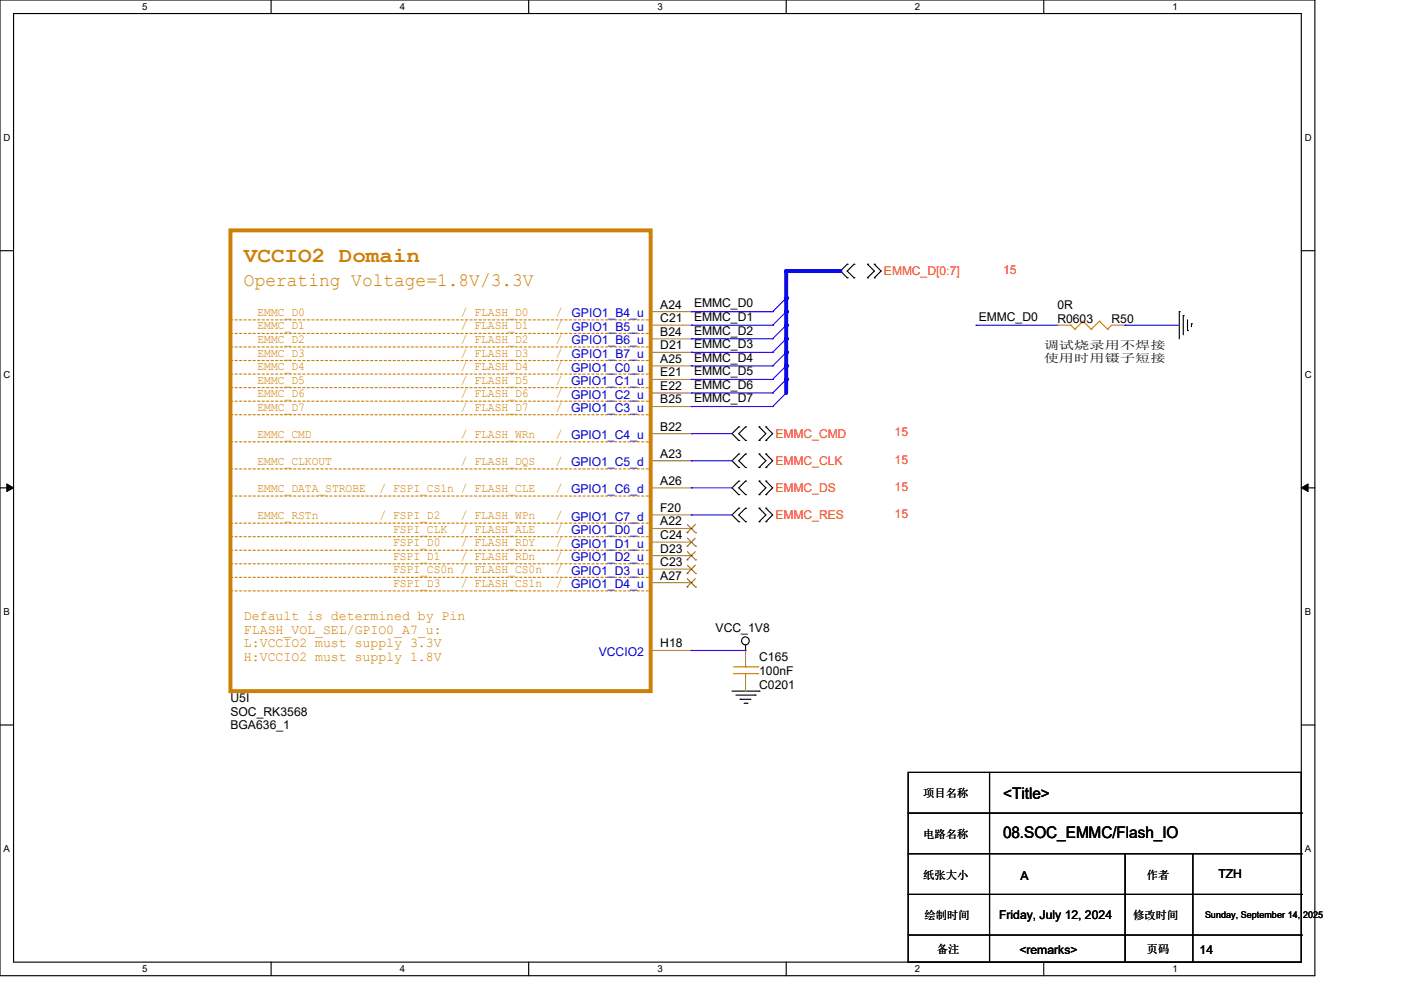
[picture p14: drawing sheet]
<svg xmlns="http://www.w3.org/2000/svg" width="210mm" height="148mm" viewBox="0 0 210 148" stroke-linecap="round" stroke-linejoin="round" font-family="sans-serif">
<defs><g id="words">
<text font-size="3.2" fill="#cc8006" x="36.6" y="39.2">VCCIO2 Domain</text>
<text font-size="2.8" fill="#cc8006" x="36.6" y="42.9">Operating Voltage=1.8V/3.3V</text>
<g font-size="2.4">
<text x="150.4" y="119.8">&lt;Title&gt;</text>
<text x="150.4" y="125.7">08.SOC_EMMC/Flash_IO</text>
</g>
<g font-size="2" fill="#cc8006">
<text x="36.6" y="93">Default is determined by Pin</text>
<text x="36.6" y="95">FLASH_VOL_SEL/GPIO0_A7_u:</text>
<text x="36.6" y="97.1">L:VCCIO2 must supply 3.3V</text>
<text x="36.6" y="99.1">H:VCCIO2 must supply 1.8V</text>
</g>
<g font-size="1.8" fill="#f00">
<text x="132.5" y="41.3">EMMC_D[0:7]</text>
<text x="150.4" y="41.1">15</text>
<text x="116.2" y="65.7">EMMC_CMD</text>
<text x="134.1" y="65.4">15</text>
<text x="116.2" y="69.7">EMMC_CLK</text>
<text x="134.1" y="69.5">15</text>
<text x="116.2" y="73.8">EMMC_DS</text>
<text x="116.2" y="77.9">EMMC_RES</text>
<text x="134.1" y="73.6">15</text>
<text x="134.1" y="77.6">15</text>
</g>
<g font-size="1.8" fill="#cc8006">
<text x="38.6" y="47.4">EMMC_D0</text>
<text x="69.1" y="47.4">/ FLASH_D0</text>
<text x="83.3" y="47.4">/</text>
<text x="38.6" y="49.4">EMMC_D1</text>
<text x="38.6" y="53.5">EMMC_D3</text>
<text x="38.6" y="51.4">EMMC_D2</text>
<text x="69.1" y="49.4">/ FLASH_D1</text>
<text x="69.1" y="53.5">/ FLASH_D3</text>
<text x="69.1" y="51.4">/ FLASH_D2</text>
<text x="83.3" y="51.4">/</text>
<text x="83.3" y="49.4">/</text>
<text x="83.3" y="53.5">/</text>
<text x="38.6" y="57.5">EMMC_D5</text>
<text x="38.6" y="59.6">EMMC_D6</text>
<text x="38.6" y="55.5">EMMC_D4</text>
<text x="69.1" y="59.6">/ FLASH_D6</text>
<text x="69.1" y="57.5">/ FLASH_D5</text>
<text x="69.1" y="55.5">/ FLASH_D4</text>
<text x="83.3" y="57.5">/ GPIO1_C1_u</text>
<text x="83.3" y="59.6">/ GPIO1_C2_u</text>
<text x="83.3" y="55.5">/ GPIO1_C0_u</text>
<text x="38.6" y="61.6">EMMC_D7</text>
<text x="38.6" y="65.7">EMMC_CMD</text>
<text x="69.1" y="61.6">/ FLASH_D7</text>
<text x="69.1" y="65.7">/ FLASH_WRn</text>
<text x="83.3" y="61.6">/ GPIO1_C3_u</text>
<text x="83.3" y="65.7">/ GPIO1_C4_u</text>
<text x="38.6" y="69.7">EMMC_CLKOUT</text>
<text x="69.1" y="69.7">/ FLASH_DQS</text>
<text x="83.3" y="69.7">/ GPIO1_C5_d</text>
<text x="38.6" y="77.9">EMMC_RSTn</text>
<text x="38.6" y="73.8">EMMC_DATA_STROBE</text>
<text x="56.9" y="77.9">/ FSPI_D2</text>
<text x="56.9" y="73.8">/ FSPI_CS1n / FLASH_CLE</text>
<text x="69.1" y="77.9">/ FLASH_WPn</text>
<text x="83.3" y="73.8">/ GPIO1_C6_d</text>
<text x="83.3" y="77.9">/ GPIO1_C7_d</text>
<text x="58.9" y="83.9">FSPI_D1</text>
<text x="58.9" y="81.9">FSPI_D0</text>
<text x="58.9" y="79.9">FSPI_CLK</text>
<text x="69.1" y="81.9">/ FLASH_RDY</text>
<text x="69.1" y="83.9">/ FLASH_RDn</text>
<text x="69.1" y="79.9">/ FLASH_ALE</text>
<text x="83.3" y="79.9">/ GPIO1_D0_d</text>
<text x="83.3" y="81.9">/ GPIO1_D1_u</text>
<text x="83.3" y="83.9">/ GPIO1_D2_u</text>
<text x="58.9" y="88">FSPI_D3</text>
<text x="58.9" y="86">FSPI_CS0n / FLASH_CS0n</text>
<text x="69.1" y="88">/ FLASH_CS1n</text>
<text x="83.3" y="86">/ GPIO1_D3_u</text>
<text x="83.3" y="88">/ GPIO1_D4_u</text>
</g>
<g font-size="1.8" fill="#00c">
<text x="85.7" y="47.6">GPIO1_B4_u</text>
<text x="85.7" y="49.6">GPIO1_B5_u</text>
<text x="85.7" y="51.6">GPIO1_B6_u</text>
<text x="85.7" y="53.7">GPIO1_B7_u</text>
<text x="89.7" y="98.4">VCCIO2</text>
</g>
<g font-size="1.8">
<text x="99" y="46.3">A24</text>
<text x="104.1" y="46.1">EMMC_D0</text>
<text x="158.5" y="46.4">0R</text>
<text x="99" y="48.3">C21</text>
<text x="99" y="50.3">B24</text>
<text x="99" y="52.4">D21</text>
<text x="104.1" y="48.1">EMMC_D1</text>
<text x="104.1" y="50.2">EMMC_D2</text>
<text x="104.1" y="52.2">EMMC_D3</text>
<text x="146.7" y="48.1">EMMC_D0</text>
<text x="158.5" y="48.4">R0603</text>
<text x="166.6" y="48.4">R50</text>
<text x="99" y="54.4">A25</text>
<text x="99" y="56.4">E21</text>
<text x="99" y="58.5">E22</text>
<text x="104.1" y="54.2">EMMC_D4</text>
<text x="104.1" y="56.3">EMMC_D5</text>
<text x="104.1" y="58.3">EMMC_D6</text>
<text x="99" y="60.5">B25</text>
<text x="99" y="64.6">B22</text>
<text x="104.1" y="60.3">EMMC_D7</text>
<text x="99" y="68.6">A23</text>
<text x="99" y="72.7">A26</text>
<text x="99" y="76.7">F20</text>
<text x="99" y="78.8">A22</text>
<text x="99" y="80.8">C24</text>
<text x="99" y="82.8">D23</text>
<text x="99" y="84.9">C23</text>
<text x="99" y="86.9">A27</text>
<text x="107.3" y="94.7">VCC_1V8</text>
<text x="99" y="97.1">H18</text>
<text x="113.8" y="99.2">C165</text>
<text x="113.8" y="101.2">100nF</text>
<text x="34.5" y="107.3">SOC_RK3568</text>
<text x="34.5" y="105.3">U5I</text>
<text x="113.8" y="103.2">C0201</text>
<text x="34.5" y="109.3">BGA636_1</text>
<text x="153" y="131.9">A</text>
<text x="182.7" y="131.7">TZH</text>
<text x="149.8" y="137.8">Friday, July 12, 2024</text>
<text x="152.8" y="143.1">&lt;remarks&gt;</text>
<text x="179.8" y="143.1">14</text>
</g>
<g font-size="1.7">
<text x="156.5" y="52.3">调试烧录用不焊接</text>
<text x="156.5" y="54.3">使用时用镊子短接</text>
<text x="138.4" y="119.5">项目名称</text>
<text x="138.4" y="125.6">电路名称</text>
<text x="138.4" y="131.7">纸张大小</text>
<text x="171.9" y="131.7">作者</text>
<text x="138.6" y="137.8">绘制时间</text>
<text x="169.9" y="137.8">修改时间</text>
<text x="140.4" y="142.9">备注</text>
<text x="171.9" y="142.9">页码</text>
</g>
<g font-size="1.4">
<text x="21.3" y="1.5">5</text>
<text x="59.9" y="1.5">4</text>
<text x="98.6" y="1.5">3</text>
<text x="137.2" y="1.5">2</text>
<text x="175.8" y="1.5">1</text>
<text x=".5" y="21.1">D</text>
<text x="195.6" y="21.1">D</text>
<text x=".5" y="56.7">C</text>
<text x="195.6" y="56.7">C</text>
<text x=".5" y="92.2">B</text>
<text x="195.6" y="92.2">B</text>
<text x=".5" y="127.8">A</text>
<text x="195.6" y="127.8">A</text>
<text x="180.6" y="137.7">Sunday, September 14, 2025</text>
<text x="21.3" y="145.8">5</text>
<text x="59.9" y="145.8">4</text>
<text x="98.6" y="145.8">3</text>
<text x="137.2" y="145.8">2</text>
<text x="175.8" y="145.8">1</text>
</g>
</g></defs>
<path d="M0 0h197.1v146.3h-197.1zM2 2h193.1v142.3h-193.1z" fill="none" stroke="#000" stroke-width=".17"/>
<g fill="#fff">
<path d="M21.3 .2h.8v1.6h-.8z"/>
<path d="M21.3 144.5h.8v1.6h-.8z"/>
</g>
<path d="M40.6 0v2M40.6 144.3v2" fill="none" stroke="#000" stroke-width=".17"/>
<g fill="#fff">
<path d="M59.9 .2h.8v1.6h-.8z"/>
<path d="M59.9 144.5h.8v1.6h-.8z"/>
</g>
<path d="M79.2 0v2M79.2 144.3v2" fill="none" stroke="#000" stroke-width=".17"/>
<g fill="#fff">
<path d="M98.6 .2h.7v1.6h-.7z"/>
<path d="M98.6 144.5h.7v1.6h-.7z"/>
</g>
<path d="M117.9 0v2M117.9 144.3v2" fill="none" stroke="#000" stroke-width=".17"/>
<g fill="#fff">
<path d="M137.2 .2h.7v1.6h-.7z"/>
<path d="M137.2 144.5h.7v1.6h-.7z"/>
</g>
<path d="M156.5 0v2M156.5 144.3v2" fill="none" stroke="#000" stroke-width=".17"/>
<g fill="#fff">
<path d="M175.8 .2h.7v1.6h-.7z"/>
<path d="M175.8 144.5h.7v1.6h-.7z"/>
<path d="M.5 19.8h1v1.6h-1z"/>
<path d="M195.6 19.8h1v1.6h-1z"/>
<path d="M.5 55.4h1v1.6h-1z"/>
<path d="M195.6 55.4h1v1.6h-1z"/>
</g>
<path d="M0 37.6h2M195.1 37.6h2" fill="none" stroke="#000" stroke-width=".17"/>
<g fill="#fff">
<path d="M.5 90.9h.9v1.6h-.9z"/>
<path d="M195.6 90.9h.9v1.6h-.9z"/>
</g>
<path d="M0 73.2h2M195.1 73.2h2" fill="none" stroke="#000" stroke-width=".17"/>
<path d="M1 72.6l1 .6-1 .5zM195.1 73.2l1-.6v1.1z" fill="#000" stroke="#000" stroke-width=".15"/>
<g fill="#fff">
<path d="M.5 126.5h.9v1.6h-.9z"/>
<path d="M195.6 126.5h.9v1.6h-.9z"/>
</g>
<g fill="none" stroke="#000" stroke-width=".17">
<path d="M127 39.6h.1M127 39.6l-1 1 1 1.1M128 39.6h.1M128 39.6l-1 1 1 1.1M130 39.6h.1M130 39.6l1.1 1-1.1 1.1M131.1 39.6h.1M131.1 39.6l1 1-1 1.1M127 41.7h.1M128 41.7h.1M130 41.7h.1M131.1 41.7h.1"/>
<path d="M176.8 46.7h.1M176.8 46.7v4.1M177.4 47.3h.1M177.4 47.3v2.9M178 49.6h.1M178 48v1.6M178.6 48.6h.1M178.6 48.6v.4M110.7 64h.1M110.7 66h.1M110.7 68.1h.1M110.7 70.1h.1"/>
<path d="M110.7 72.1h.1M110.7 74.2h.1M110.7 76.2h.1M110.7 78.2h.1M110.7 64l-1 1 1 1M110.7 68.1l-1 1 1 1M110.7 72.1l-1 1.1 1 1M110.7 76.2l-1 1 1 1M111.8 66h.1M111.8 64h.1M111.8 70.1h.1M111.8 68.1h.1"/>
<path d="M111.8 74.2h.1M111.8 72.1h.1M111.8 78.2h.1M111.8 76.2h.1M111.8 64l-1.1 1 1.1 1M111.8 68.1l-1.1 1 1.1 1M111.8 72.1l-1.1 1.1 1.1 1M111.8 76.2l-1.1 1 1.1 1M113.8 66h.1M113.8 64h.1M113.8 70.1h.1M113.8 68.1h.1"/>
<path d="M113.8 74.2h.1M113.8 72.1h.1M113.8 78.2h.1M113.8 76.2h.1M113.8 68.1l1 1-1 1M113.8 64l1 1-1 1M113.8 72.1l1 1.1-1 1M113.8 76.2l1 1-1 1M114.8 66h.1M114.8 64h.1M114.8 70.1h.1M114.8 68.1h.1"/>
<path d="M114.8 74.2h.1M114.8 72.1h.1M114.8 78.2h.1M114.8 76.2h.1M114.8 64l1 1-1 1M114.8 68.1l1 1-1 1M114.8 72.1l1 1.1-1 1M114.8 76.2l1 1-1 1M111.8 97.5h.1M111.8 96.7v.8M0 108.7h2M109.7 103.6h4.1"/>
<path d="M110.3 104.2h2.9M111 104.9h.1M111 104.9h1.6M111.5 105.5h.5M112 105.5h.1M113.2 104.2h.1M113.8 103.6h.1M136.1 115.8h59v28.5h-59zM148.3 115.8v28.5M195.1 108.7h2M136.1 134.1h59M136.1 128h59"/>
<path d="M136.1 121.9h59M168.7 128v16.3M178.8 128v16.3M195.1 134.1h.1M195.1 128h.1M195.1 121.9h.1M136.1 140.2h59M148.3 144.3h.1M168.7 144.3h.1M178.8 144.3h.1M195.1 140.2h.1"/>
<circle cx="111.7" cy="96.1" r=".58"/>
</g>
<g fill="none" stroke="#4200ff" stroke-width=".17">
<path d="M115.8 46.7h.1M115.8 48.8h.1M115.8 50.8h.1M115.8 52.8h.1M115.8 54.9h.1M115.8 56.9h.1M115.8 58.9h.1M117.9 44.7l-2.1 2M117.9 46.7l-2.1 2.1M117.9 48.8l-2.1 2M117.9 50.8l-2.1 2M117.9 52.8l-2.1 2.1"/>
<path d="M117.9 54.9l-2.1 2M117.9 56.9l-2.1 2M117.9 58.9l-2.1 2.1M115.8 61h.1"/>
</g>
<path d="M34.5 34.5h63v69.1h-63z" fill="none" stroke="#cc8006" stroke-width=".59"/>
<g fill="none" stroke="#cc8006" stroke-width=".17" stroke-dasharray=".3 .3">
<path d="M34.5 54.1h63M34.5 58.1h63M34.5 50h63M34.5 48h63M34.5 56.1h63M34.5 52h63M97.5 54.1h.1M97.5 58.1h.1M97.5 50h.1M97.5 48h.1M97.5 56.1h.1M97.5 52h.1"/>
<path d="M34.5 62.2h63M34.5 70.3h63M34.5 60.2h63M34.5 78.4h63M34.5 66.3h63M34.5 74.4h63M97.5 62.2h.1M97.5 70.3h.1M97.5 60.2h.1M97.5 78.4h.1M97.5 66.3h.1M97.5 74.4h.1"/>
<path d="M34.5 80.5h63M34.5 84.5h63M34.5 82.5h63M34.5 86.6h63M34.5 88.6h63M97.5 80.5h.1M97.5 84.5h.1M97.5 82.5h.1M97.5 86.6h.1M97.5 88.6h.1"/>
</g>
<g fill="none" stroke="#a84" stroke-width=".17">
<path d="M97.5 46.7h6.1M97.5 48.8h6.1M97.5 50.8h6.1M97.5 52.8h6.1M97.5 54.9h6.1M97.5 56.9h6.1M97.5 58.9h6.1M103.6 46.7h.1M103.6 48.8h.1M103.6 50.8h.1M103.6 52.8h.1M103.6 54.9h.1"/>
<path d="M103.6 56.9h.1M103.6 58.9h.1M158.5 48.8h.1M158.5 48.8h2M166.6 48.8h2.1M168.7 48.8h.1M97.5 61h6.1M97.5 65h6.1M97.5 69.1h6.1M97.5 73.2h6.1M97.5 77.2h6.1M97.5 79.2h6.1"/>
<path d="M103.6 61h.1M103.6 65h.1M103.6 69.1h.1M103.6 73.2h.1M103.6 77.2h.1M103.6 79.2h.1M97.5 81.3h6.1M97.5 83.3h6.1M97.5 85.3h6.1M97.5 87.4h6.1M97.5 97.5h6.1M103.6 81.3h.1"/>
<path d="M103.6 83.3h.1M103.6 85.3h.1M103.6 87.4h.1M103.6 97.5h.1M111.8 97.5h.1M111.8 97.5v2.1M111.8 103.6h.1M111.8 101.6v2"/>
</g>
<g fill="none" stroke="#804000" stroke-width=".15">
<path d="M103 79.9h.1M103 78.7l1.3 1.2M104.2 78.7l-1.2 1.2M104.3 79.9h.1M103 81.9h.1M103 83.9h.1M103 86h.1M103 88h.1M103 80.7l1.3 1.2M103 82.7l1.3 1.2M103 84.8l1.3 1.2M103 86.8l1.3 1.2"/>
<path d="M104.2 80.7l-1.2 1.2M104.2 82.7l-1.2 1.2M104.2 84.8l-1.2 1.2M104.2 86.8l-1.2 1.2M104.3 81.9h.1M104.3 83.9h.1M104.3 86h.1M104.3 88h.1"/>
</g>
<g fill="none" stroke="#cc8006" stroke-width=".17">
<path d="M160.5 48.8h.1M160.5 48.8l.6 .6M161.1 49.4h.1M162.3 48.2h.1M162.3 48.2l1.3 1.2M162.3 48.2l-1.2 1.2M163.6 49.4h.1M164.8 48.2h.1M164.8 48.2l1.2 1.2M164.8 48.2l-1.2 1.2M166 49.4h.1M166.6 48.8l-.6 .6"/>
<path d="M109.9 100h3.7M111.8 100h.1M111.8 99.6v.4M113.6 100h.1M109.9 101h3.7M111.8 101h.1M111.8 101v.6M113.6 101h.1"/>
</g>
<path d="M117.9 40.6v4.1" fill="none" stroke="#00f" stroke-width=".59"/>
<circle cx="117.9" cy="40.6" r=".3" fill="#00f"/>
<g fill="none" stroke="#4200ff" stroke-width=".17">
<path d="M103.6 46.7h.1M103.6 48.8h.1M103.6 50.8h.1M103.6 52.8h.1M103.6 54.9h.1M103.6 56.9h.1M103.6 58.9h.1M103.6 46.7h12.2M103.6 48.8h12.2M103.6 50.8h12.2M103.6 52.8h12.2M103.6 54.9h12.2"/>
<path d="M103.6 56.9h12.2M103.6 58.9h12.2M103.6 61h.1M103.6 61h12.2"/>
</g>
<path d="M117.9 44.7v2" fill="none" stroke="#00f" stroke-width=".59"/>
<circle cx="117.9" cy="44.7" r=".3" fill="#00f"/>
<path d="M117.9 46.7v2.1" fill="none" stroke="#00f" stroke-width=".59"/>
<circle cx="117.9" cy="46.7" r=".3" fill="#00f"/>
<path d="M117.9 48.8v2" fill="none" stroke="#00f" stroke-width=".59"/>
<circle cx="117.9" cy="48.8" r=".3" fill="#00f"/>
<path d="M117.9 50.8v2" fill="none" stroke="#00f" stroke-width=".59"/>
<circle cx="117.9" cy="50.8" r=".3" fill="#00f"/>
<path d="M117.9 52.8v2.1" fill="none" stroke="#00f" stroke-width=".59"/>
<circle cx="117.9" cy="52.8" r=".3" fill="#00f"/>
<path d="M117.9 54.9v2" fill="none" stroke="#00f" stroke-width=".59"/>
<circle cx="117.9" cy="54.9" r=".3" fill="#00f"/>
<path d="M117.9 56.9v2" fill="none" stroke="#00f" stroke-width=".59"/>
<circle cx="117.9" cy="56.9" r=".3" fill="#00f"/>
<path d="M117.9 40.6h8.1" fill="none" stroke="#00f" stroke-width=".59"/>
<circle cx="117.9" cy="40.6" r=".3" fill="#00f"/>
<g fill="none" stroke="#4200ff" stroke-width=".17">
<path d="M146.3 48.8h.1M146.3 48.8h12.2M168.7 48.8h.1M168.7 48.8h8.1M103.6 65h.1M103.6 69.1h.1M103.6 73.2h.1M103.6 77.2h.1M103.6 65h6.1M103.6 69.1h6.1M103.6 73.2h6.1M103.6 77.2h6.1"/>
<path d="M103.6 97.5h.1M103.6 97.5h8.2"/>
</g>
<use href="#words"/>
</svg>
